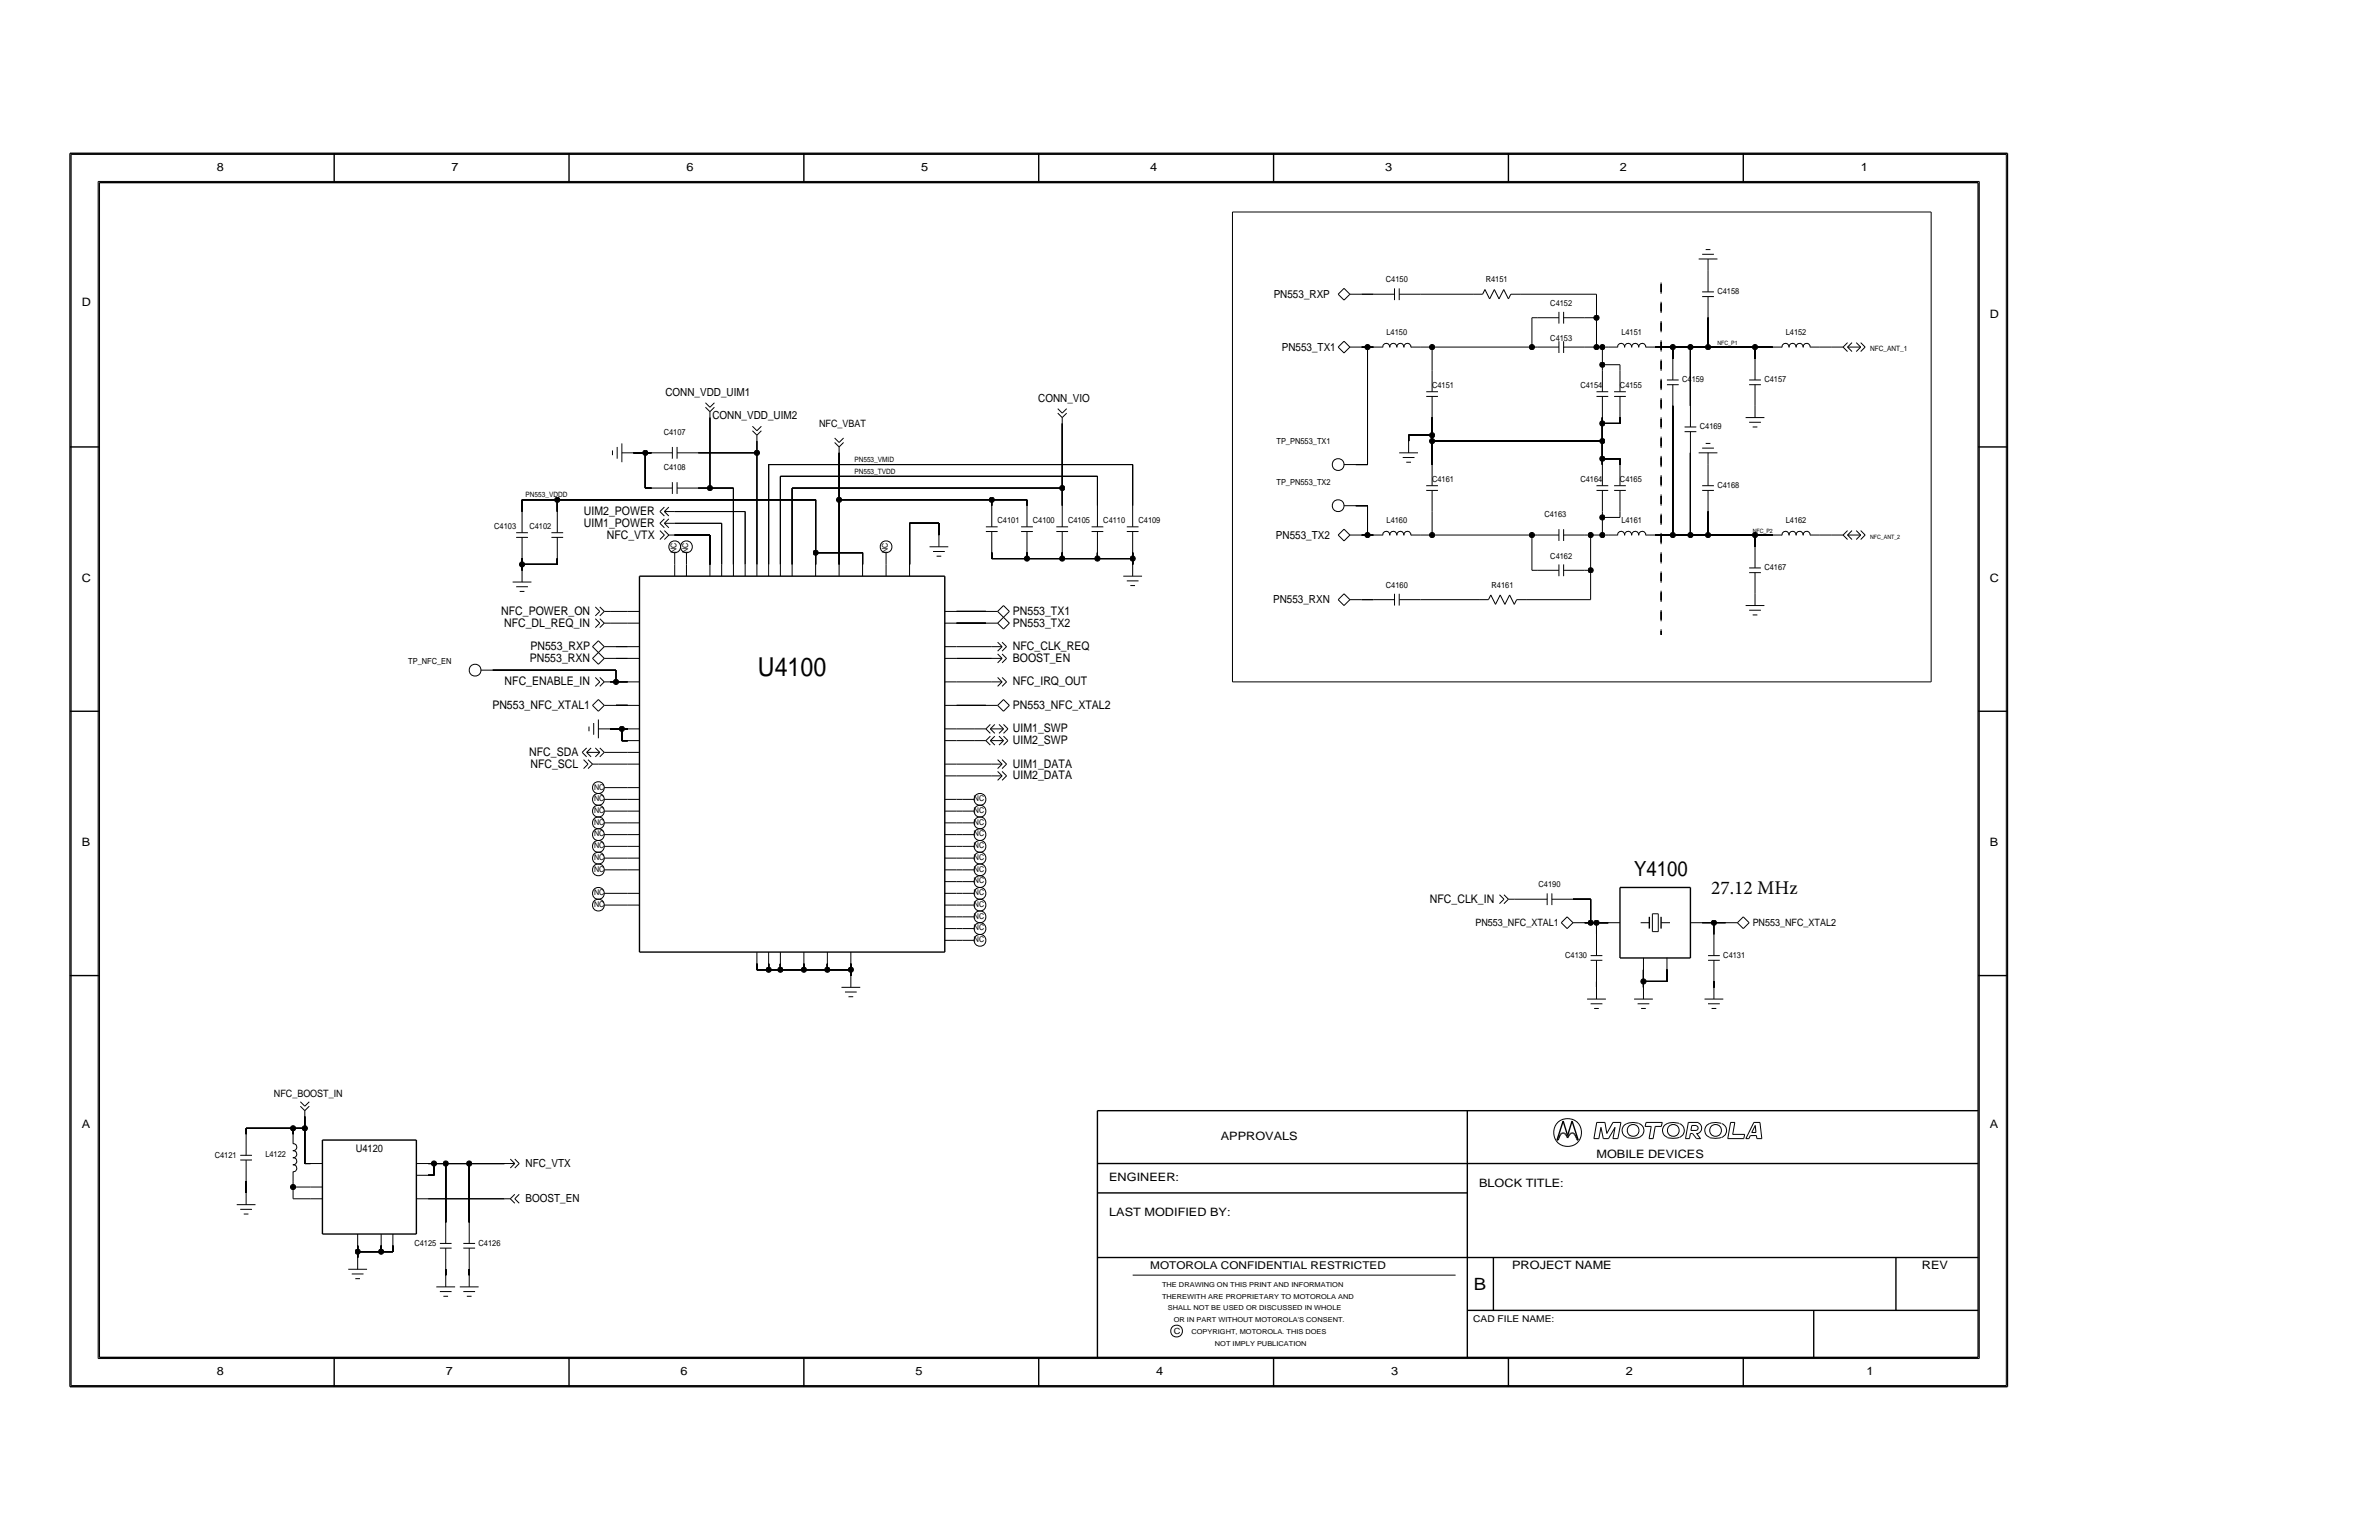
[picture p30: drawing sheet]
<svg xmlns="http://www.w3.org/2000/svg" width="432mm" height="279mm" viewBox="0 0 432 279" stroke-linecap="round" stroke-linejoin="round" font-family="sans-serif">
<defs><g id="words">
<text font-size="4.7" x="137.6" y="122.7">U4100</text>
<text font-size="3.8" x="296.6" y="158.9">Y4100</text>
<text font-size="3.5" x="310.6" y="162.3">27.12 MHz</text>
<text font-size="3.1" x="267.5" y="234">B</text>
<g font-size="2.1">
<text x="39.3" y="31">8</text>
<text x="82" y="31">7</text>
<text x="124.6" y="31">6</text>
<text x="167.2" y="31">5</text>
<text x="208.8" y="31">4</text>
<text x="251.4" y="31">3</text>
<text x="294" y="31">2</text>
<text x="337.7" y="31">1</text>
<text x="14.8" y="55.5">D</text>
<text x="361.2" y="57.6">D</text>
<text x="106" y="95.6">UIM1_POWER</text>
<text x="106" y="93.5">UIM2_POWER</text>
<text x="110.1" y="97.7">NFC_VTX</text>
<text x="14.8" y="105.6">C</text>
<text x="361.2" y="105.6">C</text>
<text x="91" y="111.6">NFC_POWER_ON</text>
<text x="91.5" y="113.7">NFC_DL_REQ_IN</text>
<text x="183.8" y="113.7">PN553_TX2</text>
<text x="183.8" y="111.6">PN553_TX1</text>
<text x="96.3" y="118">PN553_RXP</text>
<text x="183.8" y="118">NFC_CLK_REQ</text>
<text x="91.6" y="124.4">NFC_ENABLE_IN</text>
<text x="96.2" y="120.1">PN553_RXN</text>
<text x="183.8" y="120.1">BOOST_EN</text>
<text x="183.8" y="124.4">NFC_IRQ_OUT</text>
<text x="89.4" y="128.6">PN553_NFC_XTAL1</text>
<text x="183.8" y="128.6">PN553_NFC_XTAL2</text>
<text x="96.1" y="137.1">NFC_SDA</text>
<text x="183.8" y="132.9">UIM1_SWP</text>
<text x="183.8" y="135">UIM2_SWP</text>
<text x="96.3" y="139.3">NFC_SCL</text>
<text x="183.8" y="141.4">UIM2_DATA</text>
<text x="183.8" y="139.3">UIM1_DATA</text>
<text x="14.8" y="153.6">B</text>
<text x="361.2" y="153.6">B</text>
<text x="259.5" y="163.8">NFC_CLK_IN</text>
<text x="14.8" y="204.7">A</text>
<text x="221.6" y="206.8">APPROVALS</text>
<text x="361.2" y="204.7">A</text>
<text x="201.3" y="214.3">ENGINEER:</text>
<text x="268.5" y="215.4">BLOCK TITLE:</text>
<text x="289.8" y="210">MOBILE DEVICES</text>
<text x="201.3" y="220.7">LAST MODIFIED BY:</text>
<text x="274.5" y="230.2">PROJECT NAME</text>
<text x="348.9" y="230.3">REV</text>
<text x="39.3" y="249.5">8</text>
<text x="80.9" y="249.5">7</text>
<text x="123.5" y="249.5">6</text>
<text x="166.2" y="249.5">5</text>
<text x="209.8" y="249.5">4</text>
<text x="252.5" y="249.5">3</text>
<text x="295.1" y="249.5">2</text>
<text x="338.8" y="249.5">1</text>
</g>
<g font-size="2">
<text x="231.2" y="54">PN553_RXP</text>
<text x="232.6" y="63.6">PN553_TX1</text>
<text x="120.8" y="71.8">CONN_VDD_UIM1</text>
<text x="129.3" y="76.1">CONN_VDD_UIM2</text>
<text x="188.4" y="73">CONN_VIO</text>
<text x="231.6" y="97.7">PN553_TX2</text>
<text x="231.1" y="109.4">PN553_RXN</text>
<text x="95.4" y="211.7">NFC_VTX</text>
<text x="95.4" y="218.1">BOOST_EN</text>
</g>
<g font-size="1.9">
<text x="64.6" y="209">U4120</text>
<text x="208.8" y="230.3">MOTOROLA CONFIDENTIAL RESTRICTED</text>
</g>
<g font-size="1.8">
<text x="148.7" y="77.5">NFC_VBAT</text>
<text x="267.8" y="168">PN553_NFC_XTAL1</text>
<text x="318.1" y="168">PN553_NFC_XTAL2</text>
<text x="49.7" y="199">NFC_BOOST_IN</text>
</g>
<text font-size="1.7" x="267.4" y="239.9">CAD FILE NAME:</text>
<g font-size="1.5">
<text x="251.5" y="51.2">C4150</text>
<text x="269.7" y="51.2">R4151</text>
<text x="311.7" y="53.4">C4158</text>
<text x="281.4" y="55.5">C4152</text>
<text x="251.7" y="60.8">L4150</text>
<text x="281.4" y="61.9">C4153</text>
<text x="294.3" y="60.8">L4151</text>
<text x="324.1" y="60.8">L4152</text>
<text x="259.9" y="70.4">C4151</text>
<text x="286.9" y="70.4">C4154</text>
<text x="294" y="70.4">C4155</text>
<text x="305.3" y="69.4">C4159</text>
<text x="320.2" y="69.4">C4157</text>
<text x="308.5" y="77.9">C4169</text>
<text x="120.5" y="79">C4107</text>
<text x="231.7" y="80.5">TP_PN553_TX1</text>
<text x="120.5" y="85.4">C4108</text>
<text x="231.7" y="88">TP_PN553_TX2</text>
<text x="259.9" y="87.5">C4161</text>
<text x="286.9" y="87.5">C4164</text>
<text x="294" y="87.5">C4165</text>
<text x="311.7" y="88.5">C4168</text>
<text x="181.1" y="94.9">C4101</text>
<text x="187.5" y="94.9">C4100</text>
<text x="193.9" y="94.9">C4105</text>
<text x="200.3" y="94.9">C4110</text>
<text x="206.7" y="94.9">C4109</text>
<text x="251.7" y="94.9">L4160</text>
<text x="280.3" y="93.9">C4163</text>
<text x="294.3" y="94.9">L4161</text>
<text x="324.1" y="94.9">L4162</text>
<text x="89.7" y="96">C4103</text>
<text x="96.1" y="96">C4102</text>
<text x="122.8" y="100.3" transform="rotate(-90 122.8 100.3)">NC</text>
<text x="124.9" y="100.3" transform="rotate(-90 124.9 100.3)">NC</text>
<text x="161.2" y="100.3" transform="rotate(-90 161.2 100.3)">NC</text>
<text x="281.4" y="101.3">C4162</text>
<text x="251.5" y="106.7">C4160</text>
<text x="270.7" y="106.7">R4161</text>
<text x="320.2" y="103.5">C4167</text>
<text x="74.1" y="120.5">TP_NFC_EN</text>
<text x="107.8" y="143.2">NC</text>
<text x="107.8" y="149.6">NC</text>
<text x="107.8" y="147.5">NC</text>
<text x="107.8" y="145.4">NC</text>
<text x="176.8" y="145.4">NC</text>
<text x="176.8" y="149.6">NC</text>
<text x="176.8" y="147.5">NC</text>
<text x="107.8" y="153.9">NC</text>
<text x="107.8" y="151.8">NC</text>
<text x="176.8" y="153.9">NC</text>
<text x="176.8" y="151.8">NC</text>
<text x="107.8" y="158.2">NC</text>
<text x="107.8" y="156">NC</text>
<text x="176.8" y="156">NC</text>
<text x="176.8" y="160.3">NC</text>
<text x="176.8" y="158.2">NC</text>
<text x="279.3" y="161">C4190</text>
<text x="107.8" y="164.6">NC</text>
<text x="107.8" y="162.4">NC</text>
<text x="176.8" y="162.4">NC</text>
<text x="176.8" y="166.7">NC</text>
<text x="176.8" y="164.6">NC</text>
<text x="176.8" y="170.9">NC</text>
<text x="176.8" y="168.8">NC</text>
<text x="284.1" y="173.8">C4130</text>
<text x="312.8" y="173.8">C4131</text>
<text x="48.2" y="209.9">L4122</text>
<text x="39" y="210">C4121</text>
<text x="75.2" y="226">C4125</text>
<text x="86.9" y="226">C4126</text>
<text x="213" y="242">C</text>
</g>
<g font-size="1.3">
<text x="339.4" y="63.6">NFC_ANT_1</text>
<text x="155.1" y="83.9">PN553_VMID</text>
<text x="155.1" y="86">PN553_TVDD</text>
<text x="95.4" y="90.3">PN553_VDDD</text>
</g>
<g font-size="1.2">
<text x="210.9" y="233.5">THE DRAWING ON THIS PRINT AND INFORMATION</text>
<text x="210.9" y="235.6">THEREWITH ARE PROPRIETARY TO MOTOROLA AND</text>
<text x="212" y="237.7">SHALL NOT BE USED OR DISCUSSED IN WHOLE</text>
<text x="213" y="239.9">OR IN PART WITHOUT MOTOROLA'S CONSENT.</text>
<text x="216.2" y="242">COPYRIGHT, MOTOROLA. THIS DOES</text>
<text x="220.5" y="244.1">NOT IMPLY PUBLICATION</text>
</g>
<g font-size="1.1">
<text x="311.7" y="62.5">NFC_P1</text>
<text x="318.1" y="96.6">NFC_P2</text>
<text x="339.4" y="97.7">NFC_ANT_2</text>
</g>
</g></defs>
<!-- layer: Nets -->
<g fill="none" stroke="#000" stroke-width=".18">
<path d="M223.7 38.5v85.2zM223.7 38.5h126.8zM350.5 38.5v85.2zM247.1 53.4h2.2zM257.8 53.4h9.6zM275.9 53.4h13.9zM278 57.6h1.1zM278 57.6v5.4zM287.6 57.6h2.2zM289.8 53.4v4.2zM289.8 57.6v5.4zM310 57.6v5.4z"/>
<path d="M128.9 75.8v12.7zM192.8 76.8v11.7zM247.1 63h1.1zM248.2 63h1.1zM248.2 63v21.3zM255.7 79v1zM255.7 79h4.2zM257.8 63h2.1zM259.9 75.8v3.2zM259.9 79v1zM259.9 63v4.2zM259.9 63h18.1z"/>
<path d="M278 63h1.1zM287.6 63h2.2zM289.8 63h1zM290.8 75.8v1zM290.8 76.8v3.2zM290.8 63h1.1zM290.8 66.2v1zM290.8 63v3.2zM290.8 76.8h3.2zM290.8 66.2h3.2zM294 75.8v1zM294 66.2v1z"/>
<path d="M300.4 63h3.2zM303.6 73.6v23.5zM303.6 63v2.1zM303.6 63h3.2zM306.8 63v10.6zM306.8 63h3.2zM310 63h8.5zM318.5 63v2.1zM318.5 63h3.2zM330.3 63h2.1zM94.8 90.7v2.1zM94.8 90.7h6.3z"/>
<path d="M101.1 90.7v2.1zM101.1 90.7h46.9zM115 82.2h2.1zM117.1 82.2h1.1zM117.1 88.5h1.1zM117.1 82.2v6.3zM122.5 97.1h6.4zM122.5 94.9h8.5zM122.5 92.8h12.8zM126.7 82.2h10.7zM126.7 88.5h2.2zM128.9 97.1v5.3z"/>
<path d="M128.9 88.5h4.2zM131 94.9v7.5zM133.1 88.5v13.9zM135.3 92.8v9.6zM137.4 82.2v20.2zM137.4 80v2.2zM139.5 84.3h66.1zM139.5 84.3v18.1zM141.6 86.4v16zM141.6 86.4h57.6zM143.8 88.5v13.9zM143.8 88.5h49z"/>
<path d="M148 90.7v9.6zM152.3 90.7v11.7zM152.3 82.2v8.5zM152.3 90.7h27.7zM165.1 94.9h5.3zM165.1 94.9v7.5zM170.4 94.9v2.2zM180 90.7h6.4zM180 90.7v1zM186.4 90.7v1zM192.8 88.5v3.2zM199.2 86.4v5.3z"/>
<path d="M205.6 84.3v7.4zM246.1 84.3h2.1zM246.1 91.7h2.1zM247.1 97.1h1.1zM248.2 97.1h1.1zM248.2 91.7v5.4zM257.8 97.1h2.1zM259.9 80v4.3zM259.9 92.8v4.3zM259.9 97.1h18.1zM259.9 80h30.9zM278 97.1h1.1z"/>
<path d="M278 97.1v6.4zM287.6 97.1h1.1zM288.7 97.1h2.1zM288.7 97.1v6.4zM290.8 83.2v1.1zM290.8 80v3.2zM290.8 92.8v1.1zM290.8 97.1h1.1zM290.8 93.9v3.2zM290.8 83.2h3.2zM290.8 93.9h3.2zM294 83.2v1.1z"/>
<path d="M294 92.8v1.1zM300.4 97.1h3.2zM303.6 97.1h3.2zM306.8 82.2v14.9zM306.8 97.1h3.2zM310 92.8v4.3zM310 97.1h8.5zM318.5 97.1v2.1zM318.5 97.1h3.2zM330.3 97.1h2.1zM94.8 102.4v1.1zM94.8 101.3v1.1z"/>
<path d="M94.8 102.4h6.3zM101.1 101.3v1.1zM110.7 110.9h3.2zM110.7 113.1h3.2zM111.8 119.5h2.1zM111.8 117.3h2.1zM148 100.3v2.1zM148 100.3h8.6zM156.6 100.3v2.1zM173.6 117.3h6.4zM173.6 119.5h6.4zM173.6 113.1h5.3z"/>
<path d="M173.6 110.9h5.3zM180 100.3v1zM180 101.3h6.4zM186.4 101.3h6.4zM186.4 100.3v1zM192.8 101.3h6.4zM192.8 100.3v1zM199.2 101.3h6.4zM199.2 100.3v1zM205.6 101.3v1.1zM205.6 100.3v1zM247.1 108.8h2.2z"/>
<path d="M257.8 108.8h10.7zM277 108.8h11.7zM278 103.5h1.1zM287.6 103.5h1.1zM288.7 103.5v5.3zM89.4 121.6h22.4zM108.6 138.6h5.3zM110.7 132.2h2.2zM110.7 123.7h1.1zM111.8 121.6v2.1zM111.8 123.7h2.1zM111.8 128h2.1z"/>
<path d="M111.8 136.5h2.1zM112.9 134.4h1zM112.9 132.2v2.2zM112.9 132.2h1zM173.6 128h5.3zM173.6 138.6h6.4zM173.6 132.2h3.2zM173.6 134.4h3.2zM173.6 123.7h6.4zM223.7 123.7h126.8zM111.8 142.9h2.1zM111.8 145h2.1z"/>
<path d="M111.8 147.2h2.1zM111.8 149.3h2.1zM111.8 151.4h2.1zM111.8 153.6h2.1zM111.8 157.8h2.1zM111.8 155.7h2.1zM173.6 140.8h6.4zM173.6 145h1.1zM173.6 149.3h1.1zM173.6 147.2h1.1zM173.6 151.4h1.1zM173.6 153.6h1.1z"/>
<path d="M173.6 155.7h1.1zM173.6 157.8h1.1zM173.6 159.9h1.1zM111.8 164.2h2.1zM111.8 162.1h2.1zM137.4 174.9v1zM137.4 175.9h2.1zM139.5 174.9v1zM139.5 175.9h2.1zM141.6 174.9v1zM141.6 175.9h4.3zM145.9 174.9v1z"/>
<path d="M145.9 175.9h4.3zM150.2 174.9v1zM150.2 175.9h4.2zM154.4 175.9v1.1zM154.4 174.9v1zM173.6 162.1h1.1zM173.6 166.3h1.1zM173.6 164.2h1.1zM173.6 170.6h1.1zM173.6 168.5h1.1zM274.9 163.1h2.1zM285.5 163.1h3.2z"/>
<path d="M287.6 167.4h1.1zM288.7 167.4h1.1zM288.7 163.1v4.3zM289.8 178.1v1zM289.8 167.4h2.1zM289.8 167.4v2.1zM298.3 178.1v1zM298.3 175.9v2.2zM298.3 178.1h4.3zM302.6 175.9v2.2zM309 167.4h2.1zM311.1 167.4h2.1z"/>
<path d="M311.1 178.1v1zM311.1 167.4v2.1zM44.7 214.3v2.1zM44.7 204.7v1.1zM44.7 204.7h8.5zM53.2 204.7h2.1zM53.2 214.3v1.1zM53.2 215.4v2.1zM53.2 204.7v1.1zM53.2 215.4h3.2zM53.2 217.5h3.2zM55.3 211.1h1.1z"/>
<path d="M55.3 204.7v6.4zM55.3 202.6v2.1zM77.7 213.2h1.1zM77.7 211.1h1.1zM77.7 217.5h13.9zM78.8 211.1v2.1zM78.8 211.1h2.1zM80.9 211.1v10.7zM80.9 211.1h4.3zM85.2 211.1v10.7zM85.2 211.1h6.4zM64.9 227.1v1.1z"/>
<path d="M64.9 227.1h4.3zM64.9 226v1.1zM69.2 227.1h2.1zM69.2 226v1.1zM71.3 226v1.1zM80.9 230.3v1zM85.2 230.3v1z"/>
</g>
<path d="M301.5 51.3v63.9z" fill="none" stroke="#000" stroke-width=".18" stroke-dasharray="1.7" stroke-linecap="butt"/>
<g fill="#000" stroke="#000" stroke-width=".18">
<circle cx="289.8" cy="57.6" r=".47"/>
<circle cx="248.2" cy="63" r=".47"/>
<circle cx="259.9" cy="79" r=".47"/>
<circle cx="259.9" cy="63" r=".47"/>
<circle cx="278" cy="63" r=".47"/>
<circle cx="289.8" cy="63" r=".47"/>
<circle cx="290.8" cy="63" r=".47"/>
<circle cx="290.8" cy="76.8" r=".47"/>
<circle cx="290.8" cy="66.2" r=".47"/>
<circle cx="303.6" cy="63" r=".47"/>
<circle cx="306.8" cy="63" r=".47"/>
<circle cx="310" cy="63" r=".47"/>
<circle cx="318.5" cy="63" r=".47"/>
<circle cx="101.1" cy="90.7" r=".47"/>
<circle cx="117.1" cy="82.2" r=".47"/>
<circle cx="128.9" cy="88.5" r=".47"/>
<circle cx="137.4" cy="82.2" r=".47"/>
<circle cx="152.3" cy="90.7" r=".47"/>
<circle cx="180" cy="90.7" r=".47"/>
<circle cx="192.8" cy="88.5" r=".47"/>
<circle cx="248.2" cy="97.1" r=".47"/>
<circle cx="259.9" cy="97.1" r=".47"/>
<circle cx="259.9" cy="80" r=".47"/>
<circle cx="278" cy="97.1" r=".47"/>
<circle cx="288.7" cy="97.1" r=".47"/>
<circle cx="290.8" cy="97.1" r=".47"/>
<circle cx="290.8" cy="80" r=".47"/>
<circle cx="290.8" cy="93.9" r=".47"/>
<circle cx="290.8" cy="83.2" r=".47"/>
<circle cx="303.6" cy="97.1" r=".47"/>
<circle cx="306.8" cy="97.1" r=".47"/>
<circle cx="310" cy="97.1" r=".47"/>
<circle cx="318.5" cy="97.1" r=".47"/>
<circle cx="94.8" cy="102.4" r=".47"/>
<circle cx="148" cy="100.3" r=".47"/>
<circle cx="186.4" cy="101.3" r=".47"/>
<circle cx="192.8" cy="101.3" r=".47"/>
<circle cx="199.2" cy="101.3" r=".47"/>
<circle cx="205.6" cy="101.3" r=".47"/>
<circle cx="288.7" cy="103.5" r=".47"/>
<circle cx="111.8" cy="123.7" r=".47"/>
<circle cx="112.9" cy="132.2" r=".47"/>
<circle cx="139.5" cy="175.9" r=".47"/>
<circle cx="141.6" cy="175.9" r=".47"/>
<circle cx="145.9" cy="175.9" r=".47"/>
<circle cx="150.2" cy="175.9" r=".47"/>
<circle cx="154.4" cy="175.9" r=".47"/>
<circle cx="288.7" cy="167.4" r=".47"/>
<circle cx="289.8" cy="167.4" r=".47"/>
<circle cx="298.3" cy="178.1" r=".47"/>
<circle cx="311.1" cy="167.4" r=".47"/>
<circle cx="53.2" cy="204.7" r=".47"/>
<circle cx="53.2" cy="215.4" r=".47"/>
<circle cx="55.3" cy="204.7" r=".47"/>
<circle cx="78.8" cy="211.1" r=".47"/>
<circle cx="80.9" cy="211.1" r=".47"/>
<circle cx="85.2" cy="211.1" r=".47"/>
<circle cx="64.9" cy="227.1" r=".47"/>
<circle cx="69.2" cy="227.1" r=".47"/>
</g>
<!-- layer: Components -->
<g fill="none" stroke="#000" stroke-width=".18">
<path d="M242.9 53.4l1 1zM243.9 52.3l1.1 1.1zM243.9 52.3l-1 1.1zM245 53.4h2.1zM245 53.4l-1.1 1zM249.3 53.4h3.8zM253.1 52.3v2.1zM254 53.4h3.8zM254 52.3v2.1zM267.4 53.4h1.7zM269.5 52.5l.9 1.7zM269.5 52.5l-.4 .9z"/>
<path d="M271.2 52.5l-.8 1.7zM271.2 52.5l.9 1.7zM272.9 52.5l.9 1.7zM272.9 52.5l-.8 1.7zM274.2 53.4l-.4 .8zM274.2 53.4h1.7zM279.1 57.6h3.9zM283 56.6v2.1zM283.8 57.6h3.8zM283.8 56.6v2.1zM308.3 47h3.4zM309 53h2.1z"/>
<path d="M309 46.1h2.1zM309 53.8h2.1zM309.6 45.3h.8zM310 47v2.1zM310 53.8v3.8zM310 49.1v3.9zM128 73.1l.9 .8zM128 73.9l.9 .8zM128.9 74.7v1.1zM129.7 73.1l-.8 .8zM129.7 73.9l-.8 .8zM136.6 77.3l.8 .8z"/>
<path d="M136.6 78.1l.8 .9zM137.4 79v1zM138.2 77.3l-.8 .8zM138.2 78.1l-.8 .9zM151.5 79.5l.8 .8zM153.1 79.5l-.8 .8zM192 74.1l.8 .9zM192 75l.8 .8zM192.8 75.8v1zM193.6 74.1l-.8 .9zM193.6 75l-.8 .8zM242.9 63l1 1z"/>
<path d="M243.9 61.9l1.1 1.1zM243.9 61.9l-1 1.1zM245 63h2.1zM245 63l-1.1 1zM249.3 63h1.7zM251 63a.63 .63 0 0 1 .6-.7 .63 .63 0 0 1 .6 .7M252.3 63a.64 .64 0 0 1 .6-.7 .64 .64 0 0 1 .6 .7 .63 .63 0 0 1 .7-.7 .63 .63 0 0 1 .6 .7M254.8 63a.63 .63 0 0 1 .6-.7 .63 .63 0 0 1 .7 .7M256.1 63h1.7zM258.9 71.1h2.1zM258.9 71.9h2.1zM259.9 71.9v3.9z"/>
<path d="M259.9 67.2v3.9zM279.1 63h3.9zM283 61.9v2.1zM283.8 63h3.8zM283.8 61.9v2.1zM289.8 71.9h2.1zM289.8 71.1h2.1zM290.8 71.9v3.9zM290.8 67.2v3.9zM291.9 63h1.7zM293 71.9h2.1zM293 71.1h2.1z"/>
<path d="M293.6 63a.63 .63 0 0 1 .6-.7 .63 .63 0 0 1 .6 .7M294 71.9v3.9zM294 67.2v3.9zM294.9 63a.63 .63 0 0 1 .6-.7 .63 .63 0 0 1 .6 .7M296.2 63a.63 .63 0 0 1 .6-.7 .63 .63 0 0 1 .6 .7M297.4 63a.63 .63 0 0 1 .7-.7 .63 .63 0 0 1 .6 .7M298.7 63h1.7zM302.6 68.9h2.1zM302.6 69.8h2.1zM303.6 69.8v3.8zM303.6 65.1v3.8zM305.8 77.5h2.1z"/>
<path d="M305.8 78.3h2.1zM306.8 78.3v3.9zM306.8 73.6v3.9zM316.8 75.8h3.4zM317.5 68.9h2.1zM317.5 76.6h2.1zM317.5 69.8h2.1zM318.1 77.5h.9zM318.5 69.8v3.8zM318.5 65.1v3.8zM318.5 73.6v2.2zM321.7 63h1.7z"/>
<path d="M323.4 63a.63 .63 0 0 1 .7-.7 .63 .63 0 0 1 .6 .7M324.7 63a.64 .64 0 0 1 .7-.7 .64 .64 0 0 1 .6 .7 .63 .63 0 0 1 .6-.7 .63 .63 0 0 1 .6 .7M327.3 63a.63 .63 0 0 1 .6-.7 .63 .63 0 0 1 .6 .7M328.6 63h1.7zM332.4 63h2.1zM334.5 63l.8 .8zM335.3 63l.8 .8zM335.3 63l.8-.8zM335.3 63h2.4zM335.3 62.2l-.8 .8zM336.9 62.2l.8 .8zM336.9 63.8l.8-.8z"/>
<path d="M337.7 62.2l.8 .8zM338.5 63l-.8 .8zM93.7 97.5h2.1zM93.7 96.6h2.1zM94.8 97.5v3.8zM94.8 92.8v3.8zM100.1 97.5h2.1zM100.1 96.6h2.1zM101.1 97.5v3.8zM101.1 92.8v3.8zM111.2 81.7v.9zM112 81.1v2.1z"/>
<path d="M112.9 82.2h2.1zM112.9 80.5v3.4zM118.2 82.2h3.8zM118.2 88.5h3.8zM119.8 92.8l.8 .8zM119.8 94.9l.8 .9zM119.8 92.8l.8-.8zM119.8 94.9l.8-.8zM119.8 96.3l.8 .8zM120.6 92.8l.8 .8zM120.6 94.9l.8 .9zM120.6 92.8h1.9z"/>
<path d="M120.6 92.8l.8-.8zM120.6 94.9h1.9zM120.6 94.9l.8-.8zM120.6 97.1l-.8 .8zM120.6 96.3l.8 .8zM121.4 97.1l-.8 .8zM121.4 97.1h1.1zM122 81.1v2.1zM122 87.5v2.1zM122.9 82.2h3.8zM122.9 88.5h3.8zM122.9 81.1v2.1z"/>
<path d="M122.9 87.5v2.1zM151.5 80.3l.8 .8zM152.3 81.1v1.1zM153.1 80.3l-.8 .8zM168.7 99.2h3.4zM170.4 97.1v2.1zM178.9 96.4h2.2zM178.9 95.6h2.2zM180 91.7v3.9zM180 96.4v3.9zM185.3 95.6h2.2zM185.3 96.4h2.2z"/>
<path d="M186.4 96.4v3.9zM186.4 91.7v3.9zM191.7 96.4h2.2zM191.7 95.6h2.2zM192.8 91.7v3.9zM192.8 96.4v3.9zM198.1 95.6h2.2zM198.1 96.4h2.2zM199.2 96.4v3.9zM199.2 91.7v3.9zM204.5 96.4h2.1zM204.5 95.6h2.1z"/>
<path d="M205.6 91.7v3.9zM205.6 96.4v3.9zM242.9 97.1l1 1zM243.9 91.7h2.2zM243.9 84.3h2.2zM243.9 96l1.1 1.1zM243.9 96l-1 1.1zM245 97.1h2.1zM245 97.1l-1.1 1zM249.3 97.1h1.7zM251 97.1a.63 .63 0 0 1 .6-.7 .63 .63 0 0 1 .6 .7M252.3 97.1a.64 .64 0 0 1 .6-.7 .64 .64 0 0 1 .6 .7 .63 .63 0 0 1 .7-.7 .63 .63 0 0 1 .6 .7"/>
<path d="M254 82.2h3.4zM254.6 83h2.1zM254.8 97.1a.63 .63 0 0 1 .6-.7 .63 .63 0 0 1 .7 .7M255.2 83.9h.9zM255.7 80v2.2zM256.1 97.1h1.7zM258.9 88.1h2.1zM258.9 89h2.1zM259.9 89v3.8zM259.9 84.3v3.8zM279.1 97.1h3.9zM283 96v2.1z"/>
<path d="M283.8 97.1h3.8zM283.8 96v2.1zM289.8 89h2.1zM289.8 88.1h2.1zM290.8 89v3.8zM290.8 84.3v3.8zM291.9 97.1h1.7zM293 89h2.1zM293 88.1h2.1zM293.6 97.1a.63 .63 0 0 1 .6-.7 .63 .63 0 0 1 .6 .7M294 89v3.8zM294 84.3v3.8z"/>
<path d="M294.9 97.1a.63 .63 0 0 1 .6-.7 .63 .63 0 0 1 .6 .7M296.2 97.1a.63 .63 0 0 1 .6-.7 .63 .63 0 0 1 .6 .7M297.4 97.1a.63 .63 0 0 1 .7-.7 .63 .63 0 0 1 .6 .7M298.7 97.1h1.7zM308.3 82.2h3.4zM309 88.1h2.1zM309 81.3h2.1zM309 89h2.1zM309.6 80.4h.8zM310 82.2v2.1zM310 89v3.8zM310 84.3v3.8z"/>
<path d="M318.5 99.2v3.8zM321.7 97.1h1.7zM323.4 97.1a.63 .63 0 0 1 .7-.7 .63 .63 0 0 1 .6 .7M324.7 97.1a.64 .64 0 0 1 .7-.7 .64 .64 0 0 1 .6 .7 .63 .63 0 0 1 .6-.7 .63 .63 0 0 1 .6 .7M327.3 97.1a.63 .63 0 0 1 .6-.7 .63 .63 0 0 1 .6 .7M328.6 97.1h1.7zM332.4 97.1h2.1zM334.5 97.1l.8 .8zM335.3 97.1l.8 .8zM335.3 97.1l.8-.8zM335.3 97.1h2.4zM335.3 96.3l-.8 .8z"/>
<path d="M336.9 96.3l.8 .8zM336.9 97.9l.8-.8zM337.7 96.3l.8 .8zM338.5 97.1l-.8 .8zM93.1 105.6h3.4zM93.7 106.5h2.1zM94.3 107.3h.9zM94.8 103.5v2.1zM107.5 117.3l1.1 1.1zM107.5 119.5l1.1 1zM108.1 110.1l.8 .8zM108.1 112.2l.8 .9z"/>
<path d="M108.6 116.3l1.1 1zM108.6 118.4l1.1 1.1zM108.6 116.3l-1.1 1zM108.6 118.4l-1.1 1.1zM108.9 110.9l-.8 .8zM108.9 110.1l.8 .8zM108.9 113.1l-.8 .8zM108.9 112.2l.8 .9zM109.7 117.3h2.1zM109.7 119.5h2.1zM109.7 110.9l-.8 .8zM109.7 110.9h1z"/>
<path d="M109.7 113.1l-.8 .8zM109.7 113.1h1zM109.7 117.3l-1.1 1.1zM109.7 119.5l-1.1 1zM113.9 119.5h2.2zM113.9 117.3h2.2zM113.9 113.1h2.2zM113.9 110.9h2.2zM122.5 102.4v2.1zM122.5 100.3v2.1zM124.6 102.4v2.1zM124.6 100.3v2.1z"/>
<path d="M128.9 102.4v2.1zM131 102.4v2.1zM133.1 102.4v2.1zM135.3 102.4v2.1zM137.4 102.4v2.1zM139.5 102.4v2.1zM141.6 102.4v2.1zM143.8 102.4v2.1zM148 102.4v2.1zM152.3 102.4v2.1zM156.6 102.4v2.1zM160.8 102.4v2.1z"/>
<path d="M160.8 100.3v2.1zM165.1 102.4v2.1zM169.4 100.1h2.1zM170 100.9h.8zM171.5 119.5h2.1zM171.5 117.3h2.1zM171.5 113.1h2.1zM171.5 110.9h2.1zM178.9 110.9h2.2zM178.9 113.1h2.2zM180 117.3h1.9zM180 119.5h1.9z"/>
<path d="M181.1 116.5l.8 .8zM181.1 118.6l.8 .9zM181.1 118.1l.8-.8zM181.1 110.9l1 1.1zM181.1 110.9l1-1zM181.1 113.1l1 1zM181.1 113.1l1-1.1zM181.9 116.5l.8 .8zM181.9 118.6l.8 .9zM181.9 118.1l.8-.8zM182.1 109.9l1.1 1zM182.1 112l1.1 1.1z"/>
<path d="M183.2 110.9l-1.1 1.1zM183.2 113.1l-1.1 1zM203.9 104.5h3.4zM204.5 105.4h2.1zM205.2 106.2h.8zM205.6 102.4v2.1zM242.9 108.8l1 1.1zM243.9 107.7l1.1 1.1zM243.9 107.7l-1 1.1zM245 108.8h2.1zM245 108.8l-1.1 1.1zM249.3 108.8h3.8z"/>
<path d="M253.1 107.7v2.2zM254 108.8h3.8zM254 107.7v2.2zM268.5 108.8h1.7zM270.6 107.9l.8 1.7zM270.6 107.9l-.4 .9zM272.3 107.9l-.9 1.7zM272.3 107.9l.8 1.7zM274 107.9l.9 1.7zM274 107.9l-.9 1.7zM275.3 108.8l-.4 .8zM275.3 108.8h1.7z"/>
<path d="M279.1 103.5h3.9zM283 102.4v2.1zM283.8 103.5h3.8zM283.8 102.4v2.1zM316.8 109.9h3.4zM317.5 103h2.1zM317.5 110.7h2.1zM317.5 103.9h2.1zM318.1 111.6h.9zM318.5 103.9v3.8zM318.5 107.7v2.2zM87.3 121.6h2.1z"/>
<path d="M105.7 136.5l.8 .8zM105.7 136.5l.8-.8zM105.9 137.8l.8 .8zM106.5 136.5h2.4zM106.5 136.5l.8 .8zM106.5 136.5l.8-.8zM106.7 138.6l-.8 .8zM106.7 137.8l.8 .8zM106.9 131.8v.9zM107.5 128l1.1 1zM107.5 138.6l-.8 .8zM107.5 138.6h1.1z"/>
<path d="M107.8 131.2v2.1zM108.1 135.7l.8 .8zM108.1 122.9l.8 .8zM108.1 137.3l.8-.8zM108.6 126.9l1.1 1.1zM108.6 126.9l-1.1 1.1zM108.6 132.2h2.1zM108.6 130.5v3.4zM108.9 135.7l.8 .8zM108.9 123.7l-.8 .8zM108.9 122.9l.8 .8zM108.9 137.3l.8-.8z"/>
<path d="M109.7 128h2.1zM109.7 136.5h2.1zM109.7 123.7l-.8 .8zM109.7 123.7h1zM109.7 128l-1.1 1zM113.9 136.5h2.2zM113.9 138.6h2.2zM113.9 134.4h2.2zM113.9 132.2h2.2zM113.9 128h2.2zM113.9 123.7h2.2zM171.5 138.6h2.1z"/>
<path d="M171.5 134.4h2.1zM171.5 132.2h2.1zM171.5 128h2.1zM171.5 123.7h2.1zM176.8 132.2h2.1zM176.8 134.4h2.1zM178.9 132.2l.9 .9zM178.9 134.4l.9 .8zM178.9 132.2l.9-.8zM178.9 134.4l.9-.8zM178.9 128h2.2zM179.8 132.2l.8 .9z"/>
<path d="M179.8 134.4l.8 .8zM179.8 132.2l.8-.8zM179.8 132.2h2.3zM179.8 134.4l.8-.8zM179.8 134.4h2.3zM180 123.7h1.9zM180 138.6h1.9zM181.1 122.9l.8 .8zM181.1 140l.8 .8zM181.1 137.8l.8 .8zM181.1 120.3l.8-.8zM181.1 124.5l.8-.8z"/>
<path d="M181.1 128l1 1zM181.1 128l1-1.1zM181.1 139.4l.8-.8zM181.3 131.4l.8 .8zM181.3 133.6l.8 .8zM181.3 133.1l.8-.9zM181.3 135.2l.8-.8zM181.9 122.9l.8 .8zM181.9 140l.8 .8zM181.9 137.8l.8 .8zM181.9 120.3l.8-.8zM181.9 124.5l.8-.8z"/>
<path d="M181.9 139.4l.8-.8zM182.1 131.4l.8 .8zM182.1 133.6l.8 .8zM182.1 133.1l.8-.9zM182.1 135.2l.8-.8zM182.1 126.9l1.1 1.1zM183.2 128l-1.1 1zM109.7 157.8h2.1zM109.7 155.7h2.1zM109.7 153.6h2.1zM109.7 151.4h2.1zM109.7 149.3h2.1z"/>
<path d="M109.7 147.2h2.1zM109.7 145h2.1zM109.7 142.9h2.1zM113.9 157.8h2.2zM113.9 155.7h2.2zM113.9 153.6h2.2zM113.9 151.4h2.2zM113.9 147.2h2.2zM113.9 149.3h2.2zM113.9 142.9h2.2zM113.9 145h2.2zM171.5 159.9h2.1z"/>
<path d="M171.5 157.8h2.1zM171.5 155.7h2.1zM171.5 153.6h2.1zM171.5 151.4h2.1zM171.5 147.2h2.1zM171.5 149.3h2.1zM171.5 145h2.1zM171.5 140.8h2.1zM174.7 145h2.1zM174.7 149.3h2.1zM174.7 147.2h2.1zM174.7 153.6h2.1z"/>
<path d="M174.7 151.4h2.1zM174.7 155.7h2.1zM174.7 159.9h2.1zM174.7 157.8h2.1zM180 140.8h1.9zM181.1 141.6l.8-.8zM181.9 141.6l.8-.8zM109.7 164.2h2.1zM109.7 162.1h2.1zM113.9 164.2h2.2zM113.9 162.1h2.2zM137.4 172.7v2.2z"/>
<path d="M139.5 172.7v2.2zM141.6 172.7v2.2zM145.9 172.7v2.2zM150.2 172.7v2.2zM152.7 179.1h3.4zM153.4 180h2.1zM154.4 177v2.1zM154.4 172.7v2.2zM171.5 168.5h2.1zM171.5 170.6h2.1zM171.5 164.2h2.1zM171.5 166.3h2.1z"/>
<path d="M171.5 162.1h2.1zM174.7 162.1h2.1zM174.7 166.3h2.1zM174.7 164.2h2.1zM174.7 170.6h2.1zM174.7 168.5h2.1zM272.2 162.3l.8 .8zM273 163.1l-.8 .9zM273 162.3l.8 .8zM273.8 163.1l-.8 .9zM273.8 163.1h1.1zM277 163.1h3.8z"/>
<path d="M280.8 162.1v2.1zM281.7 163.1h3.8zM281.7 162.1v2.1zM283.4 167.4l1 1.1zM284.4 168.5l1.1-1.1zM284.4 166.3l1.1 1.1zM284.4 166.3l-1 1.1zM285.5 167.4h2.1zM288.7 174.2h2.1zM288.7 173.4h2.1zM289.8 174.2v3.9zM289.8 169.5v3.9z"/>
<path d="M289.8 179.1v2.2zM291.9 167.4h2.1zM297.8 167.4h1.6zM298.3 179.1v2.2zM298.3 173.8v2.1zM299.9 165.8h1.1zM299.9 165.8v3.2zM299.9 169h1.1zM301 165.8v3.2zM301.5 167.4h1.6zM302.6 173.8v2.1zM306.8 167.4h2.2z"/>
<path d="M310 173.4h2.2zM310 174.2h2.2zM311.1 174.2v3.9zM311.1 169.5v3.9zM311.1 179.1v2.2zM313.2 167.4h2.1zM315.3 167.4l1.1 1.1zM315.3 167.4l1.1-1.1zM316.4 168.5l1.1-1.1zM316.4 166.3l1.1 1.1zM54.5 199.9l.8 .8zM56.1 199.9l-.8 .8z"/>
<path d="M154 180.8h.9zM288.1 181.3h3.4zM288.7 182.1h2.1zM289.3 183h.9zM296.6 181.3h3.4zM297.2 182.1h2.2zM297.9 183h.8zM309.4 181.3h3.4zM310 182.1h2.2zM310.7 183h.8zM43 218.6h3.4zM43.6 210.5h2.1z"/>
<path d="M43.6 219.4h2.1zM43.6 209.6h2.1zM44.7 210.5v3.8zM44.7 205.8v3.8zM44.7 216.4v2.2zM53.2 207.5a.63 .63 0 0 1 .7 .6 .63 .63 0 0 1-.7 .7 .64 .64 0 0 1 .7 .6 .64 .64 0 0 1-.7 .6M53.2 210.1a.63 .63 0 0 1 .7 .6 .63 .63 0 0 1-.7 .6M53.2 211.4a.63 .63 0 0 1 .7 .6 .63 .63 0 0 1-.7 .6M53.2 212.6v1.7zM53.2 205.8v1.7zM54.5 200.7l.8 .8zM55.3 201.5v1.1z"/>
<path d="M56.1 200.7l-.8 .8zM56.4 217.5h2.1zM56.4 215.4h2.1zM56.4 211.1h2.1zM75.6 213.2h2.1zM75.6 211.1h2.1zM75.6 217.5h2.1zM91.6 211.1h1.8zM91.6 217.5h1zM92.6 210.3l.8 .8zM92.6 211.9l.8-.8zM92.6 217.5l.8 .8z"/>
<path d="M93.4 210.3l.8 .8zM93.4 211.9l.8-.8zM93.4 217.5l.8 .8zM93.4 216.7l-.8 .8zM94.2 216.7l-.8 .8zM44.2 220.3h.9zM63.2 230.3h3.4zM63.9 231.1h2.1zM64.5 232h.8zM64.9 223.9v2.1zM64.9 228.2v2.1zM69.2 223.9v2.1z"/>
<path d="M71.3 223.9v2.1zM79.2 233.5h3.4zM79.8 226.4h2.2zM79.8 234.3h2.2zM79.8 225.6h2.2zM80.5 235.2h.8zM80.9 226.4v3.9zM80.9 221.8v3.8zM80.9 231.3v2.2zM83.5 233.5h3.4zM84.1 225.6h2.1zM84.1 234.3h2.1z"/>
<path d="M84.1 226.4h2.1zM84.7 235.2h.9zM85.2 226.4v3.9zM85.2 221.8v3.8zM85.2 231.3v2.2z"/>
<circle cx="122.5" cy="99.2" r="1.07"/>
<circle cx="124.6" cy="99.2" r="1.07"/>
<circle cx="160.8" cy="99.2" r="1.07"/>
<circle cx="242.9" cy="91.8" r="1.07"/>
<circle cx="242.9" cy="84.3" r="1.07"/>
<circle cx="86.2" cy="121.6" r="1.07"/>
<circle cx="108.6" cy="157.8" r="1.07"/>
<circle cx="108.6" cy="155.7" r="1.07"/>
<circle cx="108.6" cy="149.3" r="1.07"/>
<circle cx="108.6" cy="147.2" r="1.07"/>
<circle cx="108.6" cy="145" r="1.07"/>
<circle cx="108.6" cy="142.9" r="1.07"/>
<circle cx="108.6" cy="153.6" r="1.07"/>
<circle cx="108.6" cy="151.4" r="1.07"/>
<circle cx="177.9" cy="157.8" r="1.07"/>
<circle cx="177.9" cy="145" r="1.07"/>
<circle cx="177.9" cy="155.7" r="1.07"/>
<circle cx="177.9" cy="160" r="1.07"/>
<circle cx="177.9" cy="151.4" r="1.07"/>
<circle cx="177.9" cy="147.2" r="1.07"/>
<circle cx="177.9" cy="149.3" r="1.07"/>
<circle cx="177.9" cy="153.6" r="1.07"/>
<circle cx="108.6" cy="164.2" r="1.07"/>
<circle cx="108.6" cy="162.1" r="1.07"/>
<circle cx="177.9" cy="162.1" r="1.07"/>
<circle cx="177.9" cy="164.2" r="1.07"/>
<circle cx="177.9" cy="166.3" r="1.07"/>
<circle cx="177.9" cy="170.6" r="1.07"/>
<circle cx="177.9" cy="168.5" r="1.07"/>
</g>
<g fill="none" stroke="#000" stroke-width=".25">
<path d="M116.1 104.5h55.4zM116.1 104.5v68.2zM171.5 104.5v68.2zM116.1 172.7h55.4zM294 173.8h12.8zM294 161v12.8zM294 161h12.8zM299.4 166.3v2.2zM301.5 166.3v2.2zM306.8 161v12.8zM58.5 206.8h17.1zM58.5 206.8v17.1z"/>
<path d="M75.6 206.8v17.1zM58.5 223.9h17.1z"/>
</g>
<!-- layer: Page Border and Title Block -->
<g fill="none" stroke="#000" stroke-width=".25">
<path d="M12.7 27.8v223.8zM12.7 27.8h351.7zM18 33.1h341zM18 33.1v213.2zM60.7 27.8v5.3zM103.3 27.8v5.3zM145.9 27.8v5.3zM188.5 27.8v5.3zM231.2 27.8v5.3zM273.8 27.8v5.3zM316.4 27.8v5.3zM359 33.1v213.2z"/>
<path d="M364.4 27.8v223.8zM12.7 81.1h5.3zM359 81.1h5.4zM12.7 129h5.3zM359 129h5.4zM12.7 177h5.3zM359 177h5.4zM199.2 201.5v44.8zM199.2 201.5h159.8zM199.2 216.4h67.1zM199.2 211.1h159.8zM266.3 201.5v44.8z"/>
<path d="M282.6 206.8h.2zM282.9 206.6l-.1 .2zM283.1 206.1l-.2 .5zM283.2 205.8l-.1 .3zM283.4 205.6l-.2 .2zM283.4 205.6h.2zM283.6 205.6h.2zM283.7 203.4l.8 2.6zM283.7 203.4l-1.1 3.4zM283.8 205.6h.2zM284 205.6l.2 .2zM284.2 205.8l.2 .3z"/>
<path d="M284.4 206.1l.1 .4zM284.7 206.1l-.2 .4zM284.9 205.8l-.2 .3zM285.1 205.6l-.2 .2zM285.1 205.6h.2zM285.3 205.6h.2zM285.3 203.4l1.1 3.4zM285.3 203.4l-.8 2.6zM285.5 205.6h.1zM285.6 205.6l.2 .2zM285.8 205.8l.2 .3zM286 206.1l.2 .5z"/>
<path d="M286.2 206.6l.1 .2zM286.3 206.8h.1zM199.2 228.2h159.8zM266.3 237.7h92.7zM271.1 228.2v9.5zM329.2 237.7v8.6zM344.1 228.2v9.5zM12.7 251.6h351.7zM18 246.3h341zM60.7 246.3v5.3zM103.3 246.3v5.3zM145.9 246.3v5.3z"/>
<path d="M188.5 246.3v5.3zM231.2 246.3v5.3zM273.8 246.3v5.3zM316.4 246.3v5.3z"/>
</g>
<g fill="none" stroke="#000" stroke-width=".18">
<path d="M12.9 28v223.4zM12.9 28h351.3zM17.8 32.9h341.5zM17.8 32.9v213.6zM359.3 32.9v213.6zM364.2 28v223.4zM289.3 206.6h.9zM289.8 203.6h1.5zM289.8 203.6l-.5 3zM290.6 204.5l-.4 2.1zM290.6 204.5l.4 2.1zM291 206.6h.9z"/>
<path d="M291.3 203.6l.3 2zM292.8 203.6l-1.2 2zM292.8 203.6h1.4zM292.8 206.6h.9zM293.1 204.5l-.3 2.1zM293.1 204.5l-1.2 2.1zM294.2 203.6l-.5 3zM295.3 203.9a1.34 1.34 0 0 0-.9 1.2 1.34 1.34 0 0 0 .9 1.3M297.4 203.8h-.1a3.4 3.4 0 0 0-2 .1M297.5 203.9a1.37 1.37 0 0 1 .8 1.5 1.37 1.37 0 0 1-1.4 1.1l-1.5-.1M298.6 204.4h1.1zM298.8 203.6l-.2 .8z"/>
<path d="M298.8 203.6h2.9zM299.3 206.6h.7zM299.7 204.4l-.4 2.2zM300.4 204.4l-.4 2.2zM300.4 204.4h1.1zM301.7 203.6l-.2 .8zM304.7 203.8a2.51 2.51 0 0 0-2.8 .7 1.36 1.36 0 0 0 .7 1.9M304.8 206.4l-1.2 .1-1-.1M304.8 203.9a1.33 1.33 0 0 1 .9 1.2 1.33 1.33 0 0 1-.9 1.3M305.9 206.6h.8zM306.4 203.6h1.9zM306.4 203.6l-.5 3z"/>
<path d="M306.8 205.6l-.1 1zM306.8 205.6h.4zM306.9 205.1h1zM307.1 204.2h.8zM307.1 204.2l-.2 .9zM307.2 205.6l.7 1zM307.9 204.3a.42 .42 0 0 1 .3 .4 .42 .42 0 0 1-.3 .4M307.9 205.6l.8 1zM307.9 205.6h.4zM307.9 206.6h.8zM308.2 203.7a1.04 1.04 0 0 1 .7 1 1.04 1.04 0 0 1-.7 .9M312.4 203.8a2.51 2.51 0 0 0-2.8 .7 1.36 1.36 0 0 0 .7 1.9"/>
<path d="M312.4 206.4l-1.1 .1-1-.1M312.5 203.9a1.33 1.33 0 0 1 .9 1.2 1.33 1.33 0 0 1-.9 1.3M313.6 206.6h2.9zM314.1 203.6h.8zM314.1 203.6l-.5 3zM314.5 205.8h2.2zM314.9 203.6l-.4 2.2zM316.7 205.8l-.2 .8zM316.9 206.6h.5zM317.7 206h1.1zM317.7 206l-.3 .6zM317.9 205.5h.8z"/>
<path d="M318.3 203.6l-1.4 3zM318.3 203.6h1.1zM318.6 204.2l-.7 1.3zM318.6 204.2l.1 1.3zM318.8 206l.1 .6zM318.9 206.6h.9zM319.4 203.6l.4 3zM205.6 231.3h58.6zM12.9 251.4h351.3zM17.8 246.5h341.5z"/>
<circle cx="284.5" cy="205.5" r="2.54"/>
<circle cx="296.4" cy="205.1" r="1.07"/>
<circle cx="303.7" cy="205.1" r="1.07"/>
<circle cx="311.4" cy="205.1" r="1.07"/>
<circle cx="213.5" cy="241.5" r="1.07"/>
</g>
<use href="#words"/>
</svg>
